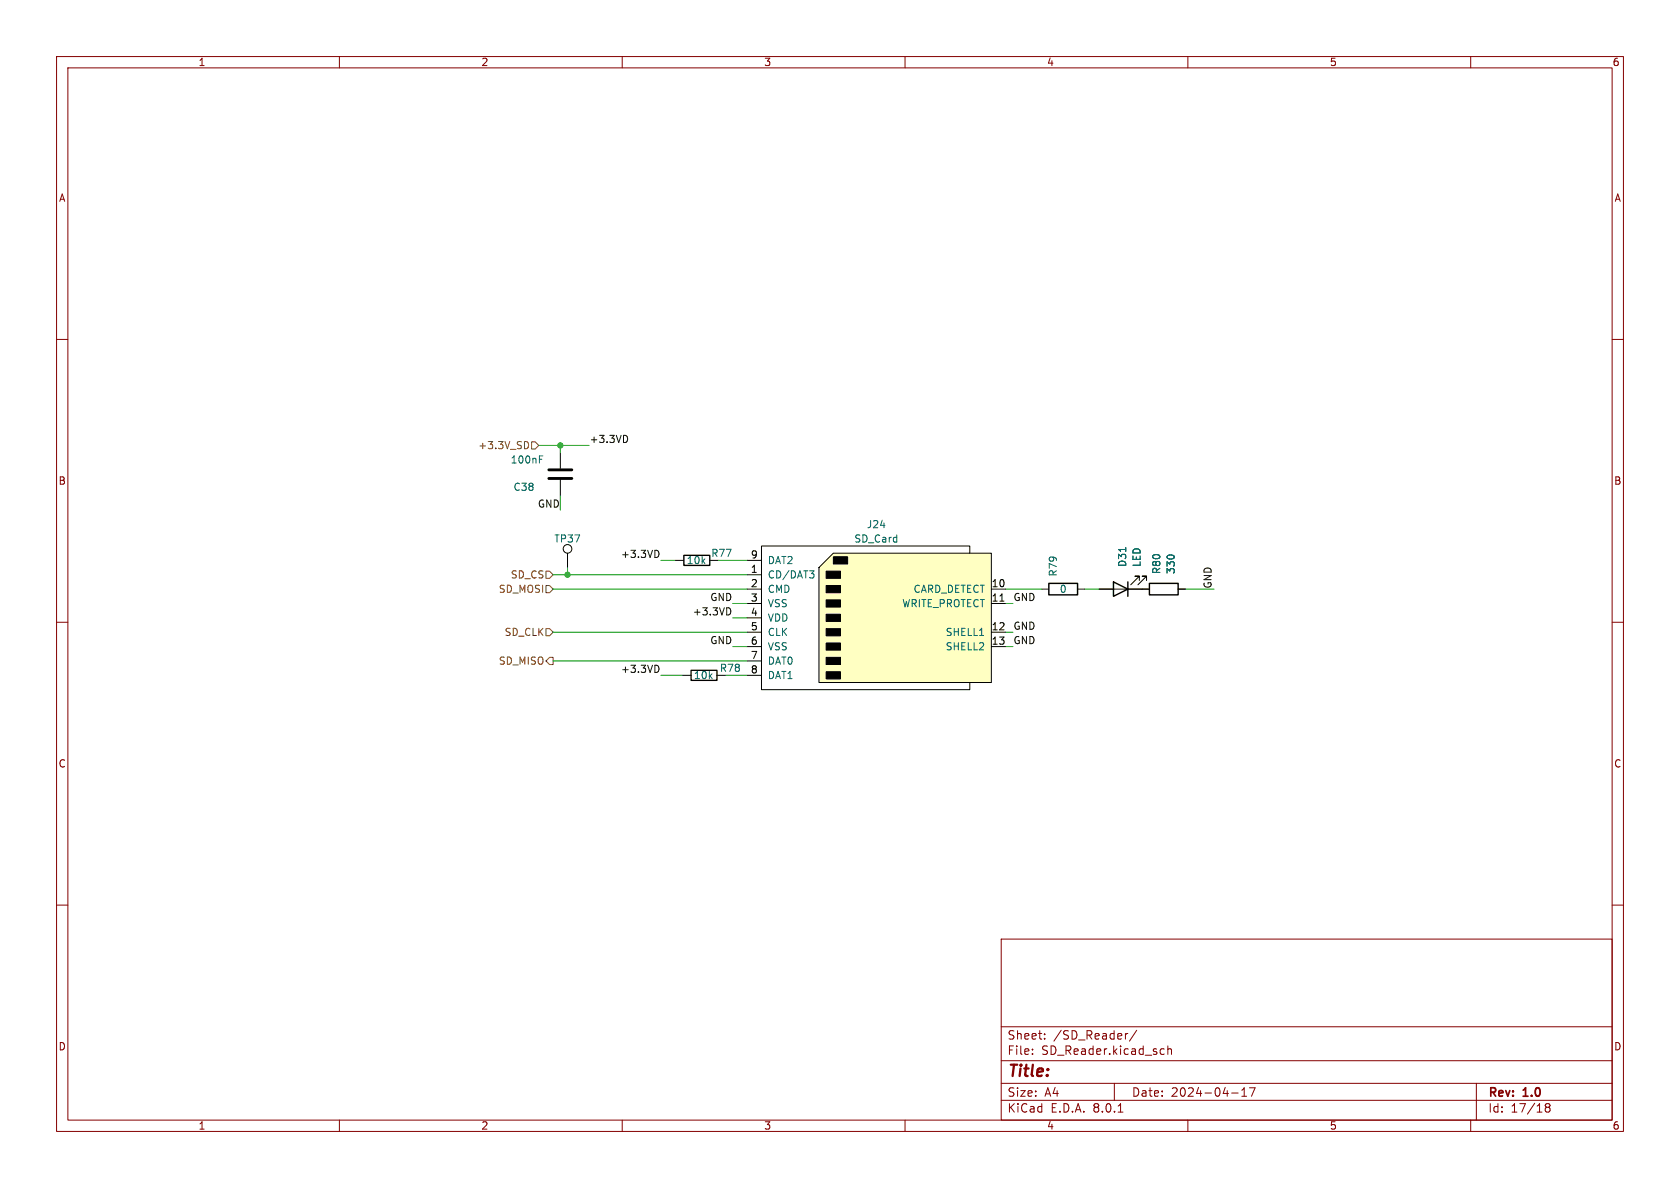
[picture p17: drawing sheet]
<svg xmlns="http://www.w3.org/2000/svg" width="297mm" height="210mm" viewBox="0 0 297 210" stroke-linecap="round" stroke-linejoin="round" font-family="sans-serif">
<defs><g id="words">
<text font-size="2.8" fill="#840000" x="178" y="190.9">Title:</text>
<g font-size="2.1" fill="#840000">
<text x="178" y="184">Sheet:</text>
<text x="186.2" y="184">/SD_Reader/</text>
<text x="178" y="186.7">File:</text>
<text x="184.1" y="186.7">SD_Reader.kicad_sch</text>
<text x="178" y="196.9">KiCad</text>
<text x="178" y="194.1">Size:</text>
<text x="184.7" y="194.1">A4</text>
<text x="185.7" y="196.9">E.D.A.</text>
<text x="193.3" y="196.9">8.0.1</text>
<text x="200" y="194.1">Date:</text>
<text x="207" y="194.1">2024-04-17</text>
<text x="263" y="194.3">Rev:</text>
<text x="263" y="196.9">Id:</text>
<text x="267.1" y="196.9">17/18</text>
<text x="269.4" y="194.3">1.0</text>
</g>
<g font-size="1.8" fill="#840000">
<text x="35" y="11.9">1</text>
<text x="85" y="11.9">2</text>
<text x="135" y="11.9">3</text>
<text x="185" y="11.9">4</text>
<text x="235" y="11.9">5</text>
<text x="285" y="11.9">6</text>
<text x="10.3" y="35.9">A</text>
<text x="285.3" y="35.9">A</text>
<text x="10.3" y="85.9">B</text>
<text x="285.3" y="85.9">B</text>
<text x="10.3" y="135.9">C</text>
<text x="285.3" y="135.9">C</text>
<text x="10.3" y="185.9">D</text>
<text x="285.3" y="185.9">D</text>
<text x="35" y="199.9">1</text>
<text x="85" y="199.9">2</text>
<text x="135" y="199.9">3</text>
<text x="185" y="199.9">4</text>
<text x="235" y="199.9">5</text>
<text x="285" y="199.9">6</text>
</g>
<g font-size="1.8" fill="#725600">
<text x="84.5" y="79.6">+3.3V_SD</text>
<text x="88.1" y="105">SD_MOSI</text>
<text x="90.2" y="102.5">SD_CS</text>
<text x="89.1" y="112.6">SD_CLK</text>
<text x="88.1" y="117.7">SD_MISO</text>
</g>
<g font-size="1.8" fill="#006464">
<text x="90.2" y="82.1">100nF</text>
<text x="90.7" y="87">C38</text>
<text x="153.1" y="93.6">J24</text>
<text x="97.9" y="96.1">TP37</text>
<text x="121.3" y="99.9">10k</text>
<text x="125.6" y="98.7">R77</text>
<text x="135.6" y="99.9">DAT2</text>
<text x="150.9" y="96.1">SD_Card</text>
<text x="199.3" y="100.3" transform="rotate(-90 199.3 100.3)">D31</text>
<text x="201.8" y="100.3" transform="rotate(-90 201.8 100.3)">LED</text>
<text x="205.3" y="101.6" transform="rotate(-90 205.3 101.6)">R80</text>
<text x="207.9" y="101.6" transform="rotate(-90 207.9 101.6)">330</text>
<text x="135.6" y="102.5">CD/DAT3</text>
<text x="135.6" y="105">CMD</text>
<text x="135.6" y="107.5">VSS</text>
<text x="159.4" y="107.5">WRITE_PROTECT</text>
<text x="161.4" y="105">CARD_DETECT</text>
<text x="187" y="102" transform="rotate(-90 187 102)">R79</text>
<text x="187.3" y="105">0</text>
<text x="135.6" y="110.1">VDD</text>
<text x="135.6" y="112.6">CLK</text>
<text x="167.1" y="112.6">SHELL1</text>
<text x="127.2" y="119">R78</text>
<text x="135.6" y="115.2">VSS</text>
<text x="135.6" y="117.7">DAT0</text>
<text x="167.1" y="115.2">SHELL2</text>
<text x="122.6" y="120.2">10k</text>
<text x="135.6" y="120.2">DAT1</text>
</g>
<g font-size="1.8" fill="#0f0f0f">
<text x="104.1" y="78.4">+3.3VD</text>
<text x="95" y="89.8">GND</text>
<text x="109.7" y="98.7">+3.3VD</text>
<text x="125.5" y="106.3">GND</text>
<text x="179.1" y="106.3">GND</text>
<text x="214.3" y="104.1" transform="rotate(-90 214.3 104.1)">GND</text>
<text x="122.4" y="108.9">+3.3VD</text>
<text x="125.5" y="114">GND</text>
<text x="179.1" y="114">GND</text>
<text x="179.1" y="111.4">GND</text>
<text x="109.7" y="119">+3.3VD</text>
</g>
<g font-size="1.8">
<text x="132.6" y="101.3">1</text>
<text x="132.6" y="98.8">9</text>
<text x="132.6" y="103.9">2</text>
<text x="132.6" y="106.4">3</text>
<text x="175.2" y="103.9">10</text>
<text x="175.2" y="106.4">11</text>
<text x="132.6" y="109">4</text>
<text x="132.6" y="111.5">5</text>
<text x="175.2" y="111.5">12</text>
<text x="132.6" y="114">6</text>
<text x="132.6" y="116.6">7</text>
<text x="132.6" y="119.1">8</text>
<text x="175.2" y="114">13</text>
</g>
</g></defs>
<g fill="none" stroke="#840000" stroke-width=".18">
<path d="M10 10h277v190h-277zM12 12h273v186h-273zM60 10v2M110 10v2M160 10v2M210 10v2M260 10v2M10 60h2M285 60h2M10 110h2M285 110h2M10 160h2"/>
<path d="M285 160h2M177 166h108v32h-108zM60 198v2M110 198v2M160 198v2M177 194.5h108M177 191.5h108M177 187.5h108M177 181.5h108M182.5 186.3v.1M182.5 185.5v.1M184.7 183.6v.1"/>
<path d="M184.7 182.8v.1M197 191.5v3M197.7 196.6h.8M199.4 182.7l-.4 .1M201 182.1l-1.3 2M205.4 185.4l.4 .1M205.8 186.3l-.4 .1M206.5 185.5l.2-.1 .3 .1 .1 .9M206.5 184.9v1.5M210 198v2M217.7 193.2h1.2M219.5 193.8h.9"/>
<path d="M219.5 192.7l.5-.4v1.5M220.9 192.3h1l-.7 1.5M260 198v2M261 191.5v6.5M273.5 195.7l-.3 .3v.3l.3 .3h.2l.3-.3v-.4l-.3-.2M273.5 195.7l-.3-.2 .3-.4h.2l.3 .3-.3 .3M273.5 195.7h.2"/>
</g>
<path d="M196.8 102.9l2.6 1.2-2.6 1.3zM199.4 102.9v2.5M203.2 103.1h5.1v2.1h-5.1z" fill="none" stroke="#000" stroke-width=".25"/>
<path d="M194.3 104.1h8.9M201.4 102.6v-.7h-.7h.7l-1.5 1.5M202.7 102.6v-.7h-.8h.8l-1.5 1.5M208.3 104.1h1.2" fill="none" stroke="#000" stroke-width=".18"/>
<path d="M199 96.8v.7" fill="none" stroke="#006464" stroke-width=".18"/>
<path d="M144.8 100.3l2.5-2.5h28v22.9h-30.5z" fill="#ffffc2"/>
<path d="M147.3 98.4h2.6v1.3h-2.6zM146 118.7h2.6v1.3h-2.6zM146 116.2h2.6v1.3h-2.6zM146 113.7h2.6v1.2h-2.6zM146 111.1h2.6v1.3h-2.6zM146 108.6h2.6v1.3h-2.6zM146 106h2.6v1.3h-2.6zM146 103.5h2.6v1.3h-2.6zM146 101h2.6v1.2h-2.6z" fill="#000" stroke="#000" stroke-width=".18"/>
<g fill="none" stroke="#000" stroke-width=".18">
<path d="M99.1 80v2.8M99.1 84.8v2.8M100.3 97.8v2.5M119.4 99.1h1.5M132.1 99.1h2.5M171.4 97.8v-1.3h-36.8v25.4h36.8v-1.2M120.6 119.4h1.6M132.1 101.6h2.5M132.1 104.1h2.5M132.1 106.7h2.5M132.1 111.8h2.5M132.1 114.3h2.5"/>
<path d="M132.1 109.2h2.5M132.1 116.8h2.5M132.1 119.4h2.5M144.8 100.3l2.5-2.5h28v22.9h-30.5zM175.3 104.1h2.5M175.3 106.7h2.5M175.3 111.8h2.5M175.3 114.3h2.5M176.8 106.3h.7M184.1 104.1h1.3M190.5 104.1h1.3M194.3 104.1h2.5"/>
<path d="M199.4 104.1h3.8M208.3 104.1h1.2"/>
<circle cx="100.3" cy="97" r=".76"/>
</g>
<path d="M95.4 81.2h.4M95.4 80.6h.6M199 96.8v.7M143.1 100.9h.8l-.4 .5M143.7 101.4l.2 .2v.3l-.2 .3" fill="none" stroke="#006464" stroke-width=".18"/>
<path d="M97 84.6h4.1M97 83.1h4.1" fill="none" stroke="#000" stroke-width=".51"/>
<path d="M185.4 103.1h5.1v2.1h-5.1z" fill="none" stroke="#000" stroke-width=".25"/>
<path d="M120.9 98.2h4.6v1.7h-4.6zM122.2 118.5h4.5v1.8h-4.5z" fill="none" stroke="#000" stroke-width=".24"/>
<path d="M93 78a.68 .68 0 0 1 .5 .7 .68 .68 0 0 1-.5 .6M94 78.1h.6l.6 .6-.6 .7h-.6zM96.5 103.5h.7l.6 .6-.6 .7h-.7zM96.5 101h.7l.6 .6-.6 .6h-.7zM96.5 111.1h.7l.6 .7-.6 .6h-.7zM97.2 116.2h.6v1.3h-.6l-.7-.7z" fill="none" stroke="#725600" stroke-width=".18"/>
<path d="M110.5 77a.68 .68 0 0 1 .5 .6 .68 .68 0 0 1-.5 .6M116.1 97.3a.68 .68 0 0 1 .4 .6 .68 .68 0 0 1-.4 .6M116.1 117.6a.68 .68 0 0 1 .4 .6 .68 .68 0 0 1-.4 .7M128.8 107.4a.68 .68 0 0 1 .4 .7 .68 .68 0 0 1-.4 .6" fill="none" stroke="#0f0f0f" stroke-width=".18"/>
<g fill="none" stroke="#009600" stroke-width=".18">
<path d="M95.2 78.7h8.9M99.1 78.7v1.3M99.1 87.6v2.6M116.8 99.1h2.6M127 99.1h5.1M97.8 111.8h34.3M97.8 104.1h34.3M97.8 101.6h34.3M97.8 116.8h34.3M100.3 100.3v1.3M116.8 119.4h3.8M128.3 119.4h3.8"/>
<path d="M129.5 106.7h2.6M129.5 114.3h2.6M129.5 109.2h2.6M177.8 111.8h1.3M177.8 106.7h1.3M177.8 104.1h6.3M177.8 114.3h1.3M191.8 104.1h2.5M209.5 104.1h5.1"/>
</g>
<g fill="#009600" stroke="#009600" stroke-width=".18">
<circle cx="99.1" cy="78.7" r=".46"/>
<circle cx="100.3" cy="101.6" r=".46"/>
</g>
<use href="#words"/>
</svg>
